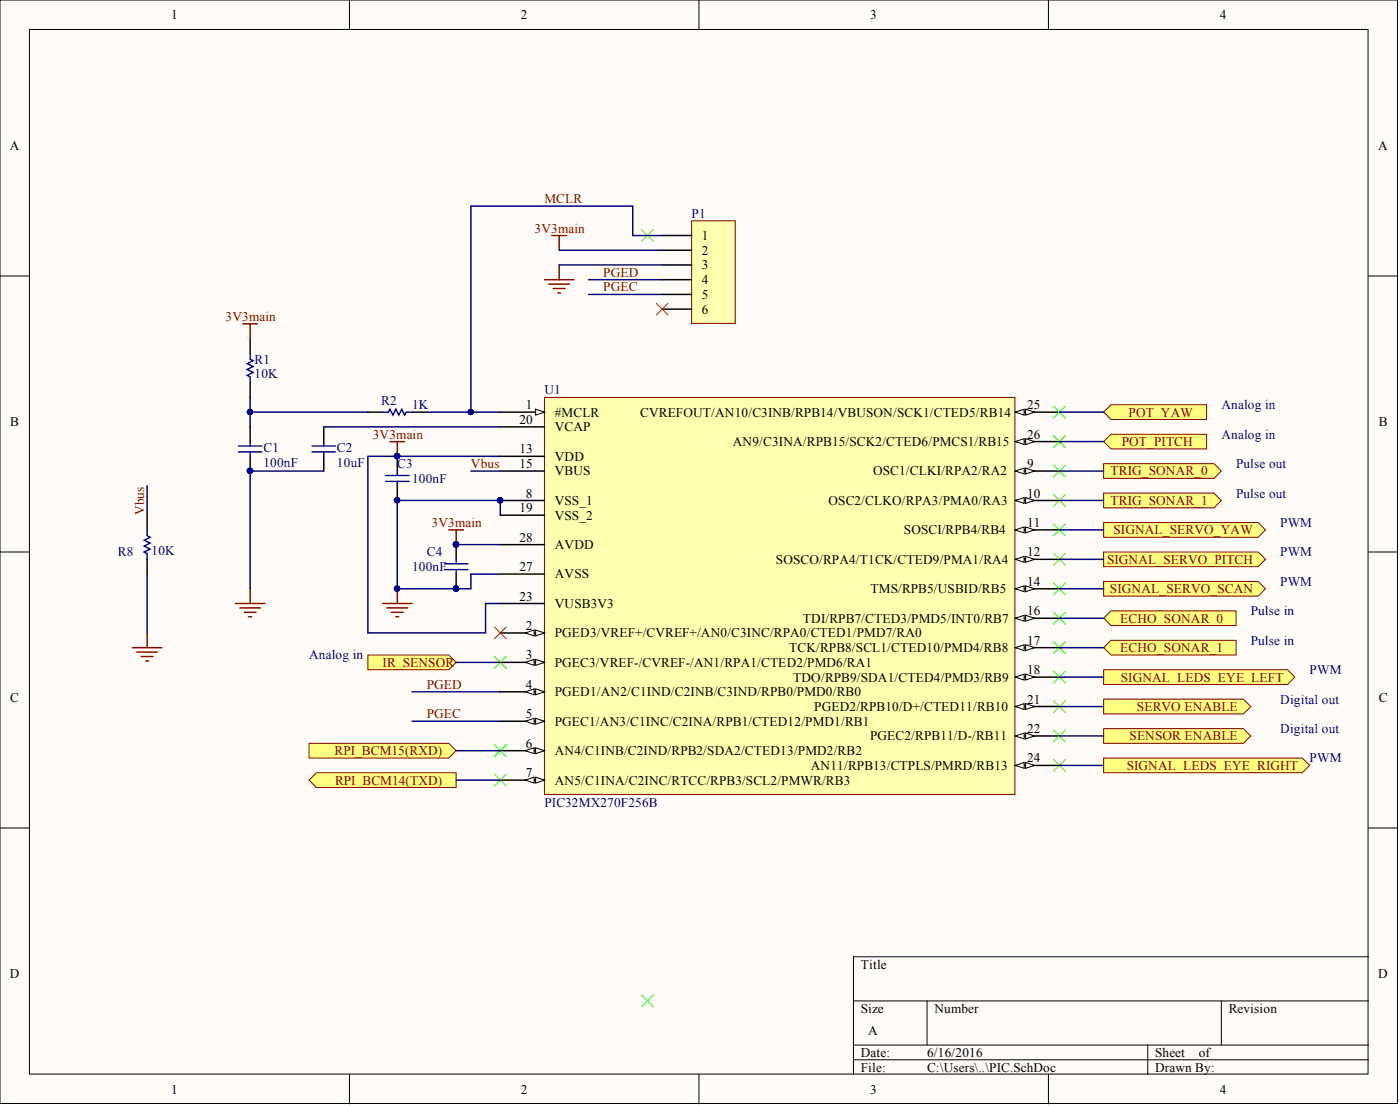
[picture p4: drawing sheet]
<svg xmlns="http://www.w3.org/2000/svg" width="241mm" height="190mm" viewBox="0 0 241 190" stroke-linecap="round" stroke-linejoin="round" font-family="sans-serif">
<defs><g id="words">
<g font-size="2.3">
<text x="29.5" y="3.3">1</text>
<text x="89.8" y="3.3">2</text>
<text x="150" y="3.3">3</text>
<text x="210.3" y="3.3">4</text>
<text x="1.7" y="25.8">A</text>
<text x="237.6" y="25.8">A</text>
<text x="121" y="41.3">1</text>
<text x="121" y="43.9">2</text>
<text x="121" y="46.4">3</text>
<text x="121" y="48.9">4</text>
<text x="121" y="51.5">5</text>
<text x="121" y="54">6</text>
<text x="90.6" y="70.5">1</text>
<text x="95.6" y="71.8">#MCLR</text>
<text x="110.3" y="71.8">CVREFOUT/AN10/C3INB/RPB14/VBUSON/SCK1/CTED5/RB14</text>
<text x="177" y="70.5">25</text>
<text x="1.8" y="73.4">B</text>
<text x="89.5" y="73">20</text>
<text x="95.6" y="74.3">VCAP</text>
<text x="126.3" y="76.8">AN9/C3INA/RPB15/SCK2/CTED6/PMCS1/RB15</text>
<text x="177" y="75.6">26</text>
<text x="237.6" y="73.4">B</text>
<text x="89.5" y="78.1">13</text>
<text x="89.5" y="80.6">15</text>
<text x="95.6" y="79.4">VDD</text>
<text x="95.6" y="81.9">VBUS</text>
<text x="150.5" y="81.9">OSC1/CLKI/RPA2/RA2</text>
<text x="177" y="80.6">9</text>
<text x="89.5" y="88.2">19</text>
<text x="90.6" y="85.7">8</text>
<text x="95.6" y="87">VSS_1</text>
<text x="95.6" y="89.5">VSS_2</text>
<text x="142.8" y="87">OSC2/CLKO/RPA3/PMA0/RA3</text>
<text x="177" y="85.7">10</text>
<text x="89.5" y="93.3">28</text>
<text x="95.6" y="94.6">AVDD</text>
<text x="155.8" y="92">SOSCI/RPB4/RB4</text>
<text x="177" y="90.8">11</text>
<text x="177" y="95.8">12</text>
<text x="89.5" y="98.4">27</text>
<text x="95.6" y="99.6">AVSS</text>
<text x="133.7" y="97.1">SOSCO/RPA4/T1CK/CTED9/PMA1/RA4</text>
<text x="177" y="100.9">14</text>
<text x="89.5" y="103.4">23</text>
<text x="95.6" y="104.7">VUSB3V3</text>
<text x="138.4" y="107.2">TDI/RPB7/CTED3/PMD5/INT0/RB7</text>
<text x="150.1" y="102.2">TMS/RPB5/USBID/RB5</text>
<text x="177" y="106">16</text>
<text x="90.6" y="108.5">2</text>
<text x="90.6" y="113.6">3</text>
<text x="95.6" y="109.8">PGED3/VREF+/CVREF+/AN0/C3INC/RPA0/CTED1/PMD7/RA0</text>
<text x="136" y="112.3">TCK/RPB8/SCL1/CTED10/PMD4/RB8</text>
<text x="177" y="111">17</text>
<text x="90.6" y="118.7">4</text>
<text x="95.6" y="114.9">PGEC3/VREF-/CVREF-/AN1/RPA1/CTED2/PMD6/RA1</text>
<text x="95.6" y="119.9">PGED1/AN2/C1IND/C2INB/C3IND/RPB0/PMD0/RB0</text>
<text x="136.7" y="117.4">TDO/RPB9/SDA1/CTED4/PMD3/RB9</text>
<text x="177" y="116.1">18</text>
<text x="1.8" y="120.9">C</text>
<text x="90.6" y="123.7">5</text>
<text x="95.6" y="125">PGEC1/AN3/C1INC/C2INA/RPB1/CTED12/PMD1/RB1</text>
<text x="140.3" y="122.5">PGED2/RPB10/D+/CTED11/RB10</text>
<text x="177" y="121.2">21</text>
<text x="237.6" y="120.9">C</text>
<text x="90.6" y="128.8">6</text>
<text x="95.6" y="130.1">AN4/C1INB/C2IND/RPB2/SDA2/CTED13/PMD2/RB2</text>
<text x="150" y="127.5">PGEC2/RPB11/D-/RB11</text>
<text x="177" y="126.3">22</text>
<text x="177" y="131.3">24</text>
<text x="90.6" y="133.9">7</text>
<text x="95.6" y="135.1">AN5/C1INA/C2INC/RTCC/RPB3/SCL2/PMWR/RB3</text>
<text x="139.7" y="132.6">AN11/RPB13/CTPLS/PMRD/RB13</text>
<text x="148.4" y="166.8">Title</text>
<text x="1.7" y="168.4">D</text>
<text x="237.6" y="168.4">D</text>
<text x="148.4" y="174.4">Size</text>
<text x="149.6" y="178.2">A</text>
<text x="161.1" y="174.4">Number</text>
<text x="211.8" y="174.4">Revision</text>
<text x="148.4" y="182">Date:</text>
<text x="148.4" y="184.6">File:</text>
<text x="159.8" y="182">6/16/2016</text>
<text x="159.8" y="184.6">C:\Users\..\PIC.SchDoc</text>
<text x="199.1" y="182">Sheet</text>
<text x="199.1" y="184.6">Drawn By:</text>
<text x="206.6" y="182">of</text>
<text x="29.5" y="188.4">1</text>
<text x="89.8" y="188.4">2</text>
<text x="150" y="188.4">3</text>
<text x="210.3" y="188.4">4</text>
</g>
<g font-size="2.3" fill="#800000">
<text x="93.8" y="35">MCLR</text>
<text x="92.1" y="40.1">3V3main</text>
<text x="104" y="47.7">PGED</text>
<text x="104" y="50.2">PGEC</text>
<text x="38.9" y="55.3">3V3main</text>
<text x="194.5" y="71.8">POT_YAW</text>
<text x="64.3" y="75.6">3V3main</text>
<text x="193.3" y="76.8">POT_PITCH</text>
<text x="81.2" y="80.6">Vbus</text>
<text x="191.4" y="81.9">TRIG_SONAR_0</text>
<text x="24.9" y="88.7" transform="rotate(-90 24.9 88.7)">Vbus</text>
<text x="191.4" y="87">TRIG_SONAR_1</text>
<text x="74.4" y="90.8">3V3main</text>
<text x="191.9" y="92">SIGNAL_SERVO_YAW</text>
<text x="190.8" y="97.1">SIGNAL_SERVO_PITCH</text>
<text x="191.3" y="102.2">SIGNAL_SERVO_SCAN</text>
<text x="193.1" y="107.2">ECHO_SONAR_0</text>
<text x="193.1" y="112.3">ECHO_SONAR_1</text>
<text x="65.9" y="114.9">IR_SENSOR</text>
<text x="73.6" y="118.7">PGED</text>
<text x="193.2" y="117.4">SIGNAL_LEDS_EYE_LEFT</text>
<text x="73.6" y="123.7">PGEC</text>
<text x="196" y="122.5">SERVO ENABLE</text>
<text x="57.7" y="130.1">RPI_BCM15(RXD)</text>
<text x="194.7" y="127.5">SENSOR ENABLE</text>
<text x="57.7" y="135.1">RPI_BCM14(TXD)</text>
<text x="194.2" y="132.6">SIGNAL_LEDS_EYE_RIGHT</text>
</g>
<g font-size="2.3" fill="#000080">
<text x="119.2" y="37.5">P1</text>
<text x="43.9" y="62.6">R1</text>
<text x="43.9" y="65.2">10K</text>
<text x="65.7" y="69.7">R2</text>
<text x="71" y="70.5">1K</text>
<text x="93.8" y="67.9">U1</text>
<text x="210.5" y="70.5">Analog in</text>
<text x="45.4" y="77.8">C1</text>
<text x="58.1" y="77.8">C2</text>
<text x="210.5" y="75.6">Analog in</text>
<text x="45.4" y="80.4">100nF</text>
<text x="58.1" y="80.4">10uF</text>
<text x="68.5" y="80.6">C3</text>
<text x="71" y="83.2">100nF</text>
<text x="213" y="80.6">Pulse out</text>
<text x="213" y="85.7">Pulse out</text>
<text x="20.3" y="95.8">R8</text>
<text x="26.1" y="95.6">10K</text>
<text x="73.6" y="95.8">C4</text>
<text x="220.7" y="90.8">PWM</text>
<text x="220.7" y="95.8">PWM</text>
<text x="71" y="98.4">100nF</text>
<text x="220.7" y="100.9">PWM</text>
<text x="215.6" y="106">Pulse in</text>
<text x="53.3" y="113.6">Analog in</text>
<text x="215.6" y="111">Pulse in</text>
<text x="225.7" y="116.1">PWM</text>
<text x="220.7" y="121.2">Digital out</text>
<text x="220.7" y="126.3">Digital out</text>
<text x="225.7" y="131.3">PWM</text>
<text x="93.8" y="138.9">PIC32MX270F256B</text>
</g>
</g></defs>
<g fill="#fffcf8" stroke="#000" stroke-width=".17">
<path d="M0 0h240.9v190.1h-240.9z"/>
<path d="M5.1 5.1h230.7v179.9h-230.7z"/>
</g>
<g fill="none" stroke="#000" stroke-width=".17">
<path d="M60.2 0v5.1M120.5 0v5.1M180.7 0v5.1M0 47.5h5.1M235.9 47.5h5M0 95.1h5.1M235.9 95.1h5M0 142.6h5.1M235.9 142.6h5M147.1 172.4h88.8M159.8 172.4v7.6M210.5 172.4v7.6"/>
<path d="M235.9 164.8h-88.8v20.3M60.2 185.1v5M120.5 185.1v5M147.1 180h88.8M147.1 182.5h88.8M180.7 185.1v5M197.8 180v5.1"/>
</g>
<g fill="#ffff80" stroke="#800000" stroke-width=".17">
<path d="M53.3 128h24.1l1.2 1.3-1.2 1.3h-24.1z" fill-rule="evenodd"/>
<path d="M53.3 134.4l1.2-1.3h24.1v2.5h-24.1z" fill-rule="evenodd"/>
<path d="M190.2 90h26.6l1.3 1.3-1.3 1.2h-26.6z" fill-rule="evenodd"/>
<path d="M190.2 95.1h26.6l1.3 1.2-1.3 1.3h-26.6z" fill-rule="evenodd"/>
<path d="M190.2 115.4h31.7l1.3 1.2-1.3 1.3h-31.7z" fill-rule="evenodd"/>
<path d="M190.2 130.6h34.3l1.2 1.2-1.2 1.3h-34.3z" fill-rule="evenodd"/>
<path d="M190.2 100.1h26.6l1.3 1.3-1.3 1.3h-26.6z" fill-rule="evenodd"/>
<path d="M190.2 79.9h19l1.3 1.2-1.3 1.3h-19z" fill-rule="evenodd"/>
<path d="M190.2 84.9h19l1.3 1.3-1.3 1.3h-19z" fill-rule="evenodd"/>
</g>
<path d="M41.8 55.8h2.6M43.1 55.8v2.5M40.6 103.9h5.1M41.3 104.7h3.6M42.1 105.5h2M42.9 106.2h.5M43.1 101.4v2.5" fill="none" stroke="#800000" stroke-width=".25"/>
<path d="M43.1 58.3v2.6M43.1 65.9v2.6M43.1 73.5v2.6M43.1 78.6v2.5M63.4 71h2.5M71 71h2.6M78.6 93.8v2.5M78.6 98.9v2.5" fill="none" stroke="#000" stroke-width=".25"/>
<g fill="#000080" stroke="#000080" stroke-width=".17">
<circle cx="43.1" cy="81.1" r=".47"/>
<circle cx="78.6" cy="101.4" r=".47"/>
<circle cx="78.6" cy="93.8" r=".47"/>
</g>
<path d="M41.1 76.8h4M41.1 77.8h4M43.1 60.9v1l.5 .2-1 .5 1 .5-1 .5 1 .5-1 .6 .5 .2v1M43.1 76.1v.7M43.1 77.8v.8M65.9 71h1.1l.2-.5 .5 1 .5-1 .5 1 .5-1 .5 1 .3-.5h1M76.6 97.1h4.1M76.6 98.1h4.1M78.6 96.3v.8M78.6 98.1v.8" fill="none" stroke="#00f" stroke-width=".25"/>
<g fill="#ffff80" stroke="#800000" stroke-width=".17">
<path d="M190.2 106.5l1.3-1.3h21.5v2.6h-21.5z" fill-rule="evenodd"/>
<path d="M190.2 111.6l1.3-1.3h21.5v2.5h-21.5z" fill-rule="evenodd"/>
<path d="M63.4 112.8h14l1.2 1.3-1.2 1.3h-14z" fill-rule="evenodd"/>
</g>
<path d="M119.2 38h7.5v17.7h-7.5z" fill="#ffffb0" stroke="#800000" stroke-width=".17"/>
<path d="M114.1 40.6h5.1M114.1 43.1h5.1M114.1 45.6h5.1M114.1 48.2h5.1M114.1 50.7h5.1M114.1 53.2h5.1" fill="none" stroke="#000" stroke-width=".25"/>
<g fill="none" stroke="#800000" stroke-width=".25">
<path d="M93.8 48.2h5.1M94.6 48.9h3.6M95.1 40.6h2.5M95.4 49.7h2M96.1 50.5h.5M96.4 40.6v2.5M96.4 45.6v2.6M77.4 91.3h2.5M78.6 91.3v2.5M65.9 103.9h5.1M66.7 104.7h3.6M67.5 105.5h2"/>
<path d="M68.2 106.2h.5M68.5 101.4v2.5"/>
</g>
<path d="M113.1 52.2l2 2.1M115.1 52.2l-2 2.1" fill="none" stroke="#f00" stroke-width=".17"/>
<g fill="#000080" stroke="#000080" stroke-width=".17">
<circle cx="78.6" cy="93.8" r=".47"/>
<circle cx="68.4" cy="101.4" r=".47"/>
</g>
<g fill="#ffff80" stroke="#800000" stroke-width=".17">
<path d="M190.2 71l1.3-1.3h16.5v2.6h-16.5z" fill-rule="evenodd"/>
<path d="M190.2 76.1l1.3-1.3h16.5v2.5h-16.5z" fill-rule="evenodd"/>
<path d="M190.2 120.4h24.1l1.3 1.3-1.3 1.3h-24.1z" fill-rule="evenodd"/>
<path d="M190.2 125.5h24.1l1.3 1.3-1.3 1.2h-24.1z" fill-rule="evenodd"/>
</g>
<path d="M93.8 68.5h81.1v68.3h-81.1z" fill="#ffffb0" stroke="#800000" stroke-width=".17"/>
<path d="M86.2 71h7.6" fill="none" stroke="#000" stroke-width=".25"/>
<path d="M92.3 70.5l1.5 .5-1.5 .5z" fill="#fffcf8" stroke="#000" stroke-width=".17"/>
<path d="M86.2 78.6h7.6M86.2 73.5h7.6M86.2 86.2h7.6M86.2 88.7h7.6M86.2 93.8h7.6M86.2 98.9h7.6M86.2 103.9h7.6M86.2 109h7.6" fill="none" stroke="#000" stroke-width=".25"/>
<circle cx="86.2" cy="86.2" r=".47" fill="#000080" stroke="#000080" stroke-width=".17"/>
<g fill="#fffcf8" stroke="#000" stroke-width=".17">
<path d="M92.3 108.5l1.5 .5-1.5 .5z"/>
<path d="M90.5 109l1.6-.5v1z"/>
</g>
<path d="M86.2 114.1h7.6" fill="none" stroke="#000" stroke-width=".25"/>
<g fill="#fffcf8" stroke="#000" stroke-width=".17">
<path d="M92.3 113.6l1.5 .5-1.5 .5z"/>
<path d="M90.5 114.1l1.6-.5v1z"/>
</g>
<path d="M86.2 119.2h7.6" fill="none" stroke="#000" stroke-width=".25"/>
<g fill="#fffcf8" stroke="#000" stroke-width=".17">
<path d="M92.3 118.7l1.5 .5-1.5 .5z"/>
<path d="M90.5 119.2l1.6-.5v1z"/>
</g>
<path d="M86.2 124.2h7.6" fill="none" stroke="#000" stroke-width=".25"/>
<g fill="#fffcf8" stroke="#000" stroke-width=".17">
<path d="M92.3 123.7l1.5 .5-1.5 .5z"/>
<path d="M90.5 124.2l1.6-.5v1z"/>
</g>
<path d="M86.2 129.3h7.6" fill="none" stroke="#000" stroke-width=".25"/>
<g fill="#fffcf8" stroke="#000" stroke-width=".17">
<path d="M92.3 128.8l1.5 .5-1.5 .5z"/>
<path d="M90.5 129.3l1.6-.5v1z"/>
</g>
<path d="M86.2 134.4h7.6" fill="none" stroke="#000" stroke-width=".25"/>
<g fill="#fffcf8" stroke="#000" stroke-width=".17">
<path d="M92.3 133.9l1.5 .5-1.5 .5z"/>
<path d="M90.5 134.4l1.6-.5v1z"/>
</g>
<path d="M175 81.1h7.6" fill="none" stroke="#000" stroke-width=".25"/>
<g fill="#fffcf8" stroke="#000" stroke-width=".17">
<path d="M175 81.1l1.5-.5v1z"/>
<path d="M176.8 80.6l1.5 .5-1.5 .5z"/>
</g>
<path d="M175 86.2h7.6" fill="none" stroke="#000" stroke-width=".25"/>
<g fill="#fffcf8" stroke="#000" stroke-width=".17">
<path d="M175 86.2l1.5-.5v1z"/>
<path d="M176.8 85.7l1.5 .5-1.5 .5z"/>
</g>
<path d="M175 91.3h7.6" fill="none" stroke="#000" stroke-width=".25"/>
<g fill="#fffcf8" stroke="#000" stroke-width=".17">
<path d="M175 91.3l1.5-.5v1z"/>
<path d="M176.8 90.8l1.5 .5-1.5 .5z"/>
</g>
<path d="M175 96.3h7.6" fill="none" stroke="#000" stroke-width=".25"/>
<g fill="#fffcf8" stroke="#000" stroke-width=".17">
<path d="M175 96.3l1.5-.5v1.1z"/>
<path d="M176.8 95.8l1.5 .5-1.5 .6z"/>
</g>
<path d="M175 101.4h7.6" fill="none" stroke="#000" stroke-width=".25"/>
<g fill="#fffcf8" stroke="#000" stroke-width=".17">
<path d="M175 101.4l1.5-.5v1z"/>
<path d="M176.8 100.9l1.5 .5-1.5 .5z"/>
</g>
<path d="M175 106.5h7.6" fill="none" stroke="#000" stroke-width=".25"/>
<g fill="#fffcf8" stroke="#000" stroke-width=".17">
<path d="M175 106.5l1.5-.5v1z"/>
<path d="M176.8 106l1.5 .5-1.5 .5z"/>
</g>
<path d="M175 111.6h7.6" fill="none" stroke="#000" stroke-width=".25"/>
<g fill="#fffcf8" stroke="#000" stroke-width=".17">
<path d="M175 111.6l1.5-.6v1.1z"/>
<path d="M176.8 111l1.5 .6-1.5 .5z"/>
</g>
<path d="M175 116.6h7.6" fill="none" stroke="#000" stroke-width=".25"/>
<g fill="#fffcf8" stroke="#000" stroke-width=".17">
<path d="M175 116.6l1.5-.5v1z"/>
<path d="M176.8 116.1l1.5 .5-1.5 .5z"/>
</g>
<path d="M175 121.7h7.6" fill="none" stroke="#000" stroke-width=".25"/>
<g fill="#fffcf8" stroke="#000" stroke-width=".17">
<path d="M175 121.7l1.5-.5v1z"/>
<path d="M176.8 121.2l1.5 .5-1.5 .5z"/>
</g>
<path d="M175 126.8h7.6" fill="none" stroke="#000" stroke-width=".25"/>
<g fill="#fffcf8" stroke="#000" stroke-width=".17">
<path d="M175 126.8l1.5-.5v1z"/>
<path d="M176.8 126.3l1.5 .5-1.5 .5z"/>
</g>
<path d="M175 131.8h7.6" fill="none" stroke="#000" stroke-width=".25"/>
<g fill="#fffcf8" stroke="#000" stroke-width=".17">
<path d="M175 131.8l1.5-.5v1z"/>
<path d="M176.8 131.3l1.5 .5-1.5 .5z"/>
</g>
<path d="M175 71h7.6" fill="none" stroke="#000" stroke-width=".25"/>
<g fill="#fffcf8" stroke="#000" stroke-width=".17">
<path d="M175 71l1.5-.5v1z"/>
<path d="M176.8 70.5l1.5 .5-1.5 .5z"/>
</g>
<path d="M175 76.1h7.6" fill="none" stroke="#000" stroke-width=".25"/>
<g fill="#fffcf8" stroke="#000" stroke-width=".17">
<path d="M175 76.1l1.5-.5v1z"/>
<path d="M176.8 75.6l1.5 .5-1.5 .5z"/>
</g>
<path d="M55.8 73.5v2.6M55.8 78.6v2.5M68.5 78.6v2.5M25.4 88.7v2.6M25.4 96.3v2.6M68.5 83.7v2.5M86.2 81.1h7.6" fill="none" stroke="#000" stroke-width=".25"/>
<g fill="#000080" stroke="#000080" stroke-width=".17">
<circle cx="86.2" cy="86.2" r=".47"/>
<circle cx="68.4" cy="86.2" r=".47"/>
<circle cx="68.4" cy="78.6" r=".47"/>
<circle cx="43.1" cy="71" r=".47"/>
<circle cx="81.1" cy="71" r=".47"/>
<circle cx="78.6" cy="93.8" r=".47"/>
<circle cx="78.6" cy="101.4" r=".47"/>
<circle cx="68.4" cy="101.4" r=".47"/>
<circle cx="43.1" cy="81.1" r=".47"/>
</g>
<path d="M85.2 108l2 2M87.2 108l-2 2" fill="none" stroke="#f00" stroke-width=".17"/>
<path d="M53.8 76.8h4M53.8 77.8h4M55.8 76.1v.7M55.8 77.8v.8M25.4 91.3v1l.5 .2-1 .5 1 .6-1 .5 1 .5-1 .5 .5 .2v1M66.4 81.9h4.1M66.4 82.9h4.1M68.5 81.1v.8M68.5 82.9v.8" fill="none" stroke="#00f" stroke-width=".25"/>
<path d="M67.2 76.1h2.5M68.5 76.1v2.5M22.8 111.6h5.1M23.6 112.3h3.5M24.3 113.1h2.1M25.1 113.8h.5M25.4 109v2.6" fill="none" stroke="#800000" stroke-width=".25"/>
<g fill="none" stroke="#0f0" stroke-width=".17">
<path d="M110.6 39.6l2 2M112.6 39.6l-2 2M181.6 75l2 2.1M181.6 70l2 2M183.6 75l-2 2.1M183.6 70l-2 2M181.6 80.1l2 2M181.6 85.2l2 2M181.6 90.3l2 2M181.6 95.3l2 2.1M183.6 80.1l-2 2M183.6 85.2l-2 2"/>
<path d="M183.6 90.3l-2 2M183.6 95.3l-2 2.1M85.2 113.1l2 2M87.2 113.1l-2 2M181.6 110.5l2 2.1M181.6 105.5l2 2M181.6 100.4l2 2M181.6 115.6l2 2M183.6 110.5l-2 2.1M183.6 105.5l-2 2M183.6 100.4l-2 2M183.6 115.6l-2 2"/>
<path d="M85.2 128.3l2 2M85.2 133.4l2 2M87.2 128.3l-2 2M87.2 133.4l-2 2M181.6 120.7l2 2M181.6 125.8l2 2M181.6 130.8l2 2.1M183.6 120.7l-2 2M183.6 125.8l-2 2M183.6 130.8l-2 2.1M110.6 171.4l2 2M112.6 171.4l-2 2"/>
</g>
<g fill="none" stroke="#000080" stroke-width=".25">
<path d="M96.4 43.1h17.7M96.4 45.6h17.7M101.4 50.7h12.7M101.4 48.2h12.7M114.1 40.6h-5v-5.1h-27.9v35.5M43.1 68.5v5M43.1 71h20.3M55.8 73.5h30.4M73.6 71h12.6M86.2 78.6h-22.8v30.4h20.3v-5.1h2.5M182.6 71h7.6M182.6 76.1h7.6"/>
<path d="M25.4 83.7v5M25.4 98.9v10.1M55.8 81.1h-12.7v20.3M78.6 93.8h7.6M81.2 81.1h5M86.2 88.7v-2.5h-17.7v15.2h12.7v-2.5h5M182.6 91.3h7.6M182.6 96.3h7.6M182.6 81.1h7.6M182.6 86.2h7.6M71 119.2h15.2M78.6 114.1h7.6"/>
<path d="M182.6 101.4h7.6M182.6 116.6h7.6M182.6 106.5h7.6M182.6 111.6h7.6M71 124.2h15.2M78.6 129.3h7.6M78.6 134.4h7.6M182.6 131.8h7.6M182.6 121.7h7.6M182.6 126.8h7.6"/>
</g>
<use href="#words"/>
</svg>
